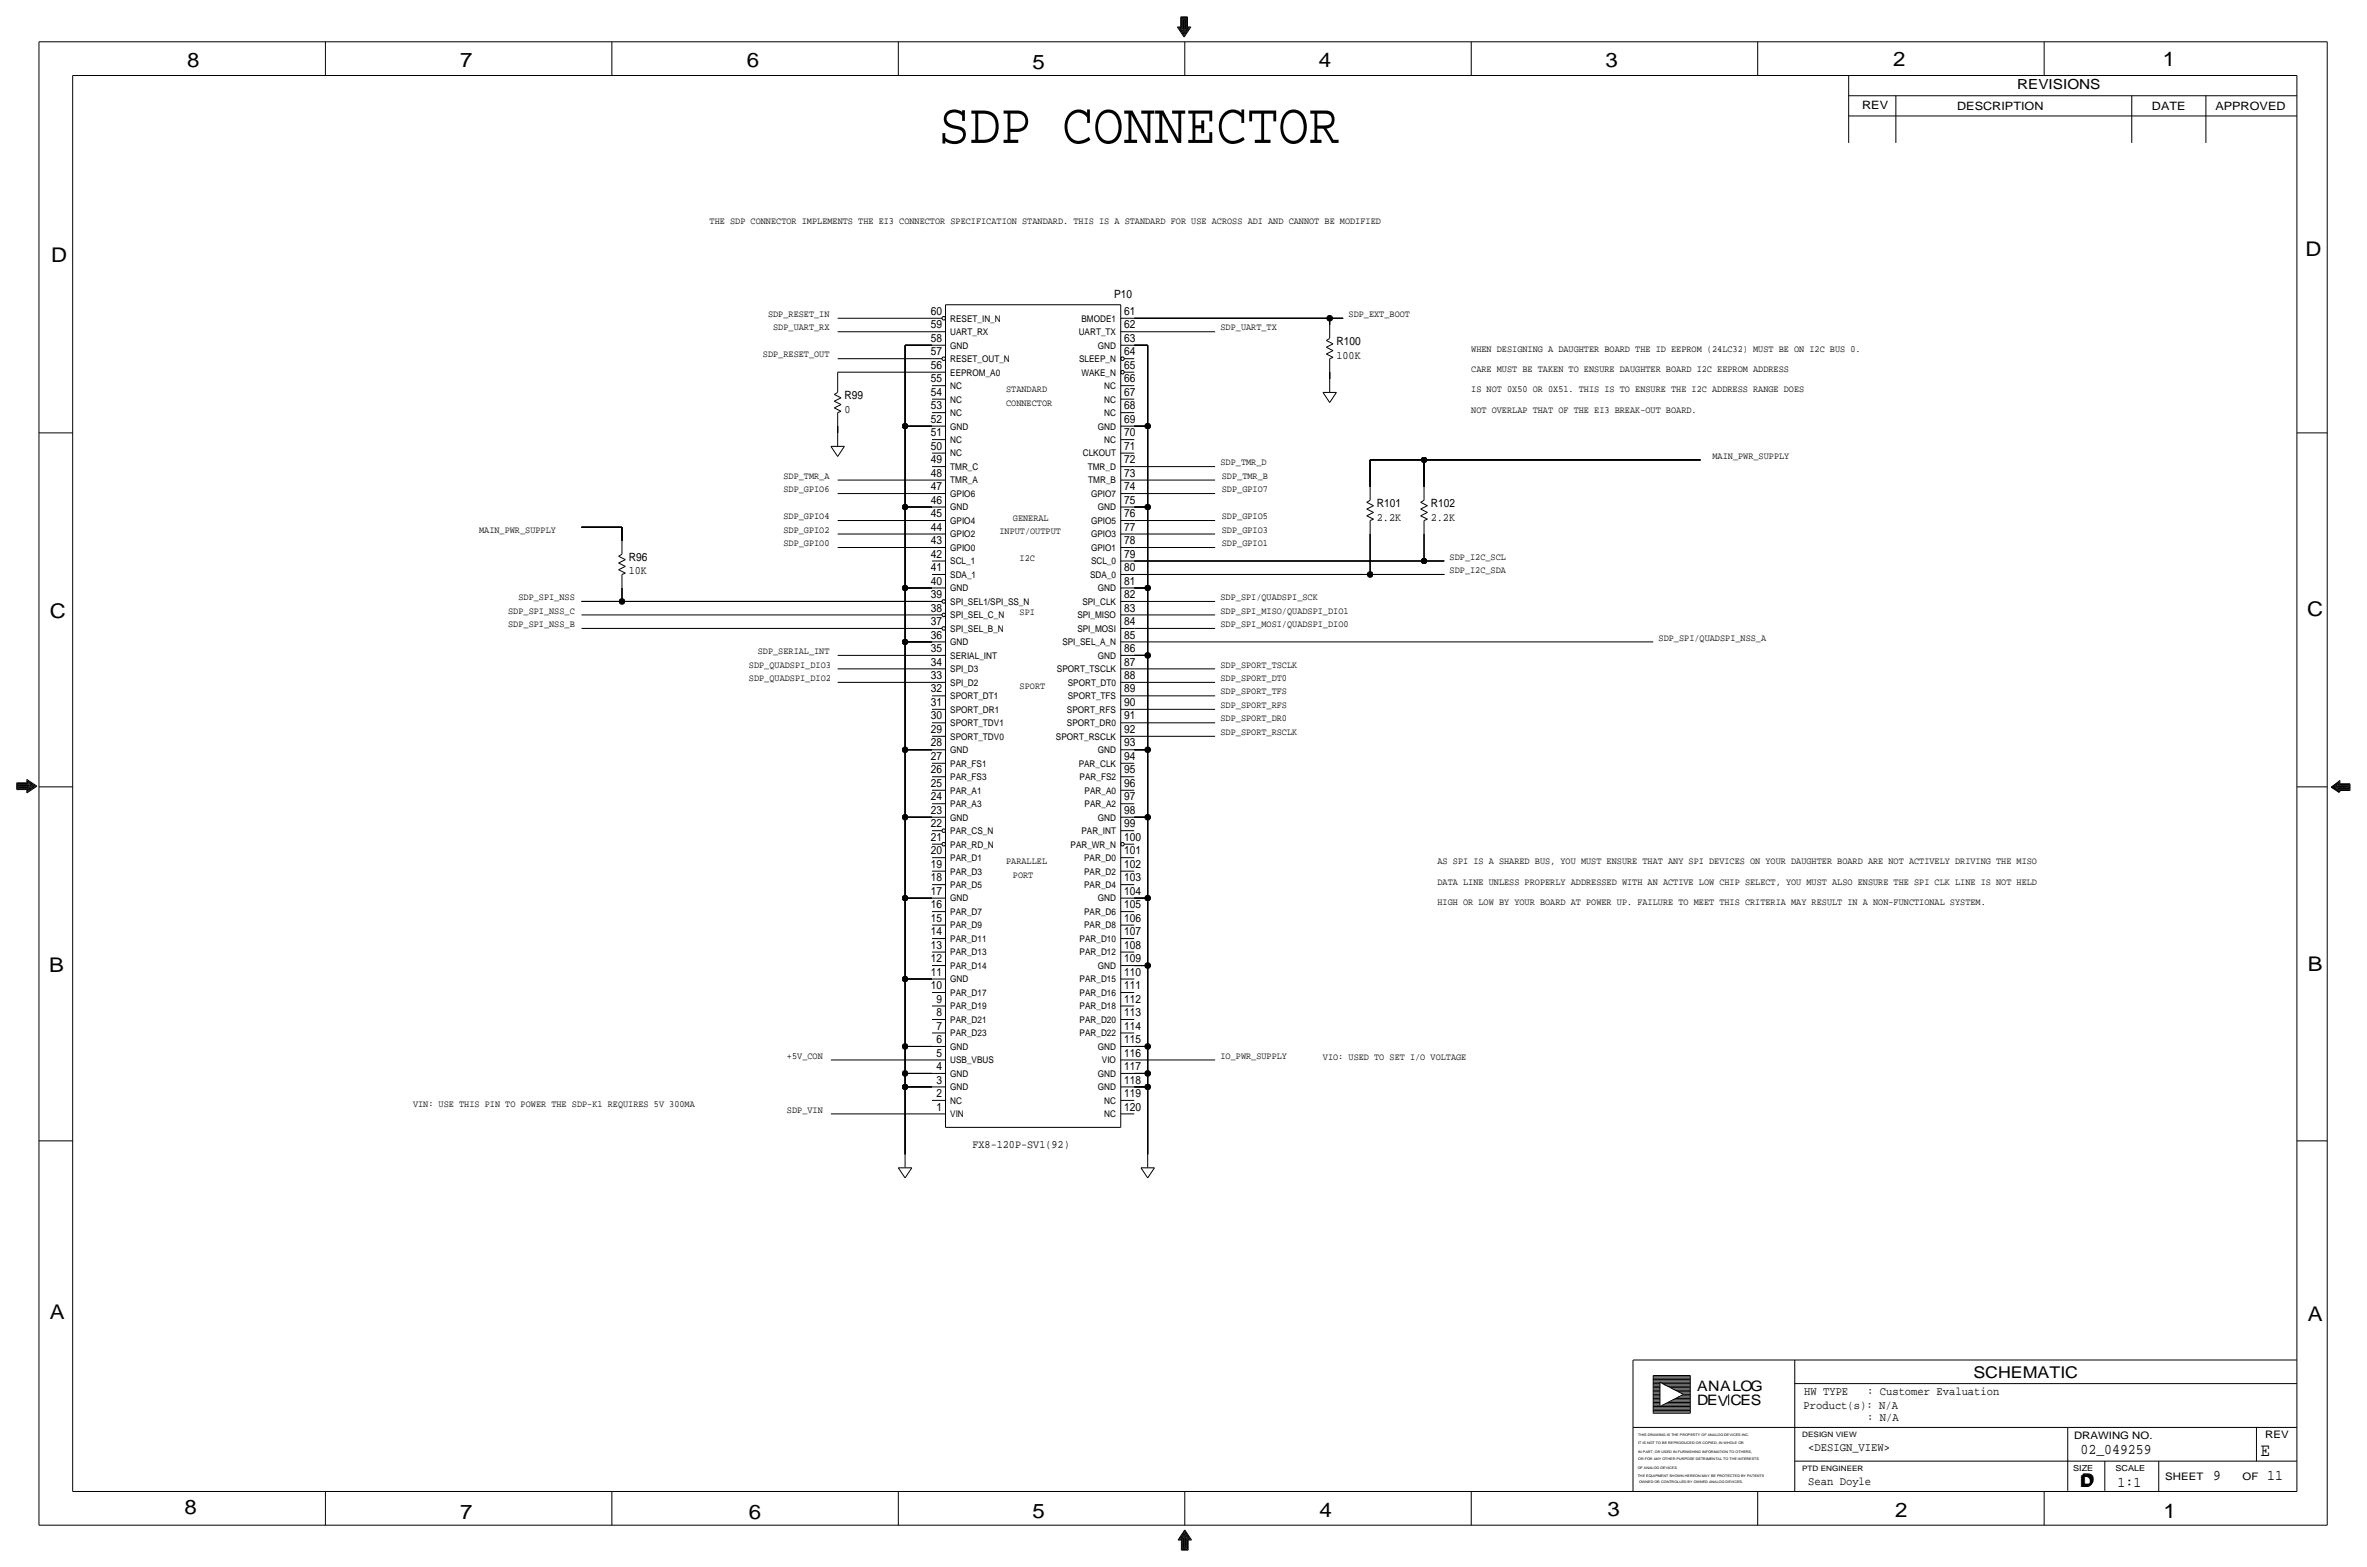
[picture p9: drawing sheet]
<svg xmlns="http://www.w3.org/2000/svg" width="892mm" height="590mm" viewBox="0 0 892 590" stroke-linecap="round" stroke-linejoin="round" font-family="sans-serif">
<defs><g id="words">
<text font-size="21.7" x="353.8" y="53.8">SDP CONNECTOR</text>
<g font-size="7.6">
<text x="70.6" y="25.4">8</text>
<text x="173.4" y="25.4">7</text>
<text x="281.4" y="25.1">6</text>
<text x="389.1" y="26.2">5</text>
<text x="497" y="25.4">4</text>
<text x="605" y="25.1">3</text>
<text x="713.4" y="24.9">2</text>
<text x="815" y="24.9">1</text>
<text x="19.3" y="98.8">D</text>
<text x="868.9" y="96.5">D</text>
<text x="18.7" y="232.7">C</text>
<text x="869.4" y="232.2">C</text>
<text x="869.6" y="365.8">B</text>
<text x="18.5" y="366">B</text>
<text x="18.7" y="496.8">A</text>
<text x="869.6" y="497.6">A</text>
<text x="69.5" y="570.5">8</text>
<text x="173.4" y="572.3">7</text>
<text x="282.1" y="572.3">6</text>
<text x="389.1" y="571.8">5</text>
<text x="497.3" y="571.5">4</text>
<text x="605.7" y="571.2">3</text>
<text x="714.2" y="571.5">2</text>
<text x="815.3" y="572">1</text>
</g>
<text font-size="7" x="851.9" y="548.4">E</text>
<g font-size="6.1">
<text x="743.7" y="518.9">SCHEMATIC</text>
<text x="783.8" y="560.3">D</text>
<text x="784.3" y="559.8">D</text>
</g>
<g font-size="5.6">
<text x="784" y="547.9">02_049259</text>
<text x="834.1" y="557.5">9</text>
<text x="854.4" y="557.5">11</text>
<text x="798" y="560.1">1:1</text>
</g>
<g font-size="5.4">
<text x="639.5" y="524.2">ANALOG</text>
<text x="639.5" y="529.3">DEVCES</text>
</g>
<text font-size="5.2" x="760.2" y="33.5">REVISIONS</text>
<g font-size="4.4">
<text x="679.9" y="525.5">HW TYPE</text>
<text x="703.6" y="525.5">: Customer Evaluation</text>
<text x="679.7" y="530.9">Product(s): N/A</text>
<text x="703.6" y="535.2">: N/A</text>
<text x="681.4" y="546.6">&lt;DESIGN_VIEW&gt;</text>
<text x="681.4" y="559.3">Sean Doyle</text>
</g>
<g font-size="4.3">
<text x="701.8" y="41.1">REV</text>
<text x="737.6" y="41.4">DESCRIPTION</text>
<text x="811" y="41.4">DATE</text>
<text x="834.8" y="41.4">APPROVED</text>
<text x="419.8" y="112.3">P10</text>
<text x="350.8" y="118.6">60</text>
<text x="423.6" y="118.6">61</text>
<text x="350.8" y="123.7">59</text>
<text x="423.6" y="123.7">62</text>
<text x="350.8" y="128.8">58</text>
<text x="423.6" y="128.8">63</text>
<text x="503.6" y="130">R100</text>
<text x="350.8" y="133.9">57</text>
<text x="423.6" y="133.9">64</text>
<text x="503.6" y="135.1">100K</text>
<text x="350.8" y="138.9">56</text>
<text x="423.6" y="138.9">65</text>
<text x="350.8" y="144">55</text>
<text x="350.8" y="149.1">54</text>
<text x="423.6" y="149.1">67</text>
<text x="423.6" y="144">66</text>
<text x="318.2" y="155.4">0</text>
<text x="318.2" y="150.4">R99</text>
<text x="350.8" y="154.2">53</text>
<text x="423.6" y="154.2">68</text>
<text x="350.8" y="159.3">52</text>
<text x="423.6" y="159.3">69</text>
<text x="350.8" y="164.3">51</text>
<text x="423.6" y="164.3">70</text>
<text x="350.8" y="169.4">50</text>
<text x="423.6" y="169.4">71</text>
<text x="350.8" y="174.5">49</text>
<text x="350.8" y="179.6">48</text>
<text x="423.6" y="174.5">72</text>
<text x="423.6" y="179.6">73</text>
<text x="350.8" y="184.7">47</text>
<text x="423.6" y="184.7">74</text>
<text x="350.8" y="189.7">46</text>
<text x="423.6" y="189.7">75</text>
<text x="518.9" y="191">R101</text>
<text x="539.2" y="191">R102</text>
<text x="350.8" y="194.8">45</text>
<text x="423.6" y="194.8">76</text>
<text x="518.9" y="196.1">2.2K</text>
<text x="539.2" y="196.1">2.2K</text>
<text x="350.8" y="199.9">44</text>
<text x="423.6" y="199.9">77</text>
<text x="350.8" y="205">43</text>
<text x="423.6" y="205">78</text>
<text x="236.9" y="211.3">R96</text>
<text x="350.8" y="215.1">41</text>
<text x="350.8" y="210.1">42</text>
<text x="423.6" y="215.1">80</text>
<text x="423.6" y="210.1">79</text>
<text x="236.9" y="216.4">10K</text>
<text x="350.8" y="220.2">40</text>
<text x="423.6" y="220.2">81</text>
<text x="350.8" y="225.3">39</text>
<text x="423.6" y="225.3">82</text>
<text x="350.8" y="230.4">38</text>
<text x="423.6" y="230.4">83</text>
<text x="350.8" y="235.5">37</text>
<text x="423.6" y="235.5">84</text>
<text x="350.8" y="245.6">35</text>
<text x="350.8" y="240.5">36</text>
<text x="423.6" y="240.5">85</text>
<text x="423.6" y="245.6">86</text>
<text x="350.8" y="250.7">34</text>
<text x="423.6" y="250.7">87</text>
<text x="350.8" y="255.8">33</text>
<text x="423.6" y="255.8">88</text>
<text x="350.8" y="260.9">32</text>
<text x="423.6" y="260.9">89</text>
<text x="350.8" y="265.9">31</text>
<text x="423.6" y="265.9">90</text>
<text x="350.8" y="271">30</text>
<text x="423.6" y="271">91</text>
<text x="350.8" y="276.1">29</text>
<text x="350.8" y="281.2">28</text>
<text x="423.6" y="276.1">92</text>
<text x="423.6" y="281.2">93</text>
<text x="350.8" y="286.3">27</text>
<text x="423.6" y="286.3">94</text>
<text x="350.8" y="291.3">26</text>
<text x="423.6" y="291.3">95</text>
<text x="350.8" y="296.4">25</text>
<text x="423.6" y="296.4">96</text>
<text x="350.8" y="301.5">24</text>
<text x="423.6" y="301.5">97</text>
<text x="350.8" y="311.7">22</text>
<text x="350.8" y="306.6">23</text>
<text x="423.6" y="311.7">99</text>
<text x="423.6" y="306.6">98</text>
<text x="350.8" y="316.7">21</text>
<text x="423.6" y="316.7">100</text>
<text x="350.8" y="321.8">20</text>
<text x="423.6" y="321.8">101</text>
<text x="350.8" y="326.9">19</text>
<text x="423.6" y="326.9">102</text>
<text x="350.8" y="332">18</text>
<text x="423.6" y="332">103</text>
<text x="350.8" y="337.1">17</text>
<text x="423.6" y="337.1">104</text>
<text x="350.8" y="347.2">15</text>
<text x="350.8" y="342.1">16</text>
<text x="423.6" y="347.2">106</text>
<text x="423.6" y="342.1">105</text>
<text x="350.8" y="352.3">14</text>
<text x="423.6" y="352.3">107</text>
<text x="350.8" y="357.4">13</text>
<text x="423.6" y="357.4">108</text>
<text x="350.8" y="362.5">12</text>
<text x="423.6" y="362.5">109</text>
<text x="350.8" y="367.5">11</text>
<text x="423.6" y="367.5">110</text>
<text x="350.8" y="372.6">10</text>
<text x="352.9" y="377.7">9</text>
<text x="423.6" y="377.7">112</text>
<text x="423.6" y="372.6">111</text>
<text x="352.9" y="382.8">8</text>
<text x="423.6" y="382.8">113</text>
<text x="352.9" y="387.9">7</text>
<text x="423.6" y="387.9">114</text>
<text x="352.9" y="392.9">6</text>
<text x="423.6" y="392.9">115</text>
<text x="352.9" y="398">5</text>
<text x="423.6" y="398">116</text>
<text x="352.9" y="403.1">4</text>
<text x="423.6" y="403.1">117</text>
<text x="352.9" y="413.3">2</text>
<text x="352.9" y="408.2">3</text>
<text x="423.6" y="413.3">119</text>
<text x="423.6" y="408.2">118</text>
<text x="352.9" y="418.3">1</text>
<text x="423.6" y="418.3">120</text>
<text x="366.5" y="432.3">FX8-120P-SV1(92)</text>
</g>
<g font-size="3.9">
<text x="781.6" y="542.1">DRAWING NO.</text>
<text x="853.6" y="541.8">REV</text>
<text x="816" y="557.4">SHEET</text>
<text x="845.1" y="557.5">OF</text>
</g>
<g font-size="3.6">
<text x="267.4" y="84.3">THE SDP CONNECTOR IMPLEMENTS THE EI3 CONNECTOR SPECIFICATION STANDARD. THIS IS A STANDARD FOR USE ACROSS ADI AND CANNOT BE MODIFIED</text>
<text x="289.4" y="119.4">SDP_RESET_IN</text>
<text x="508.2" y="119.4">SDP_EXT_BOOT</text>
<text x="291.4" y="124.5">SDP_UART_RX</text>
<text x="459.9" y="124.5">SDP_UART_TX</text>
<text x="287.5" y="134.6">SDP_RESET_OUT</text>
<text x="554.4" y="132.6">WHEN DESIGNING A DAUGHTER BOARD THE ID EEPROM (24LC32) MUST BE ON I2C BUS 0.</text>
<text x="554.4" y="140.2">CARE MUST BE TAKEN TO ENSURE DAUGHTER BOARD I2C EEPROM ADDRESS</text>
<text x="379.2" y="147.8">STANDARD</text>
<text x="554.4" y="147.8">IS NOT 0X50 OR 0X51. THIS IS TO ENSURE THE I2C ADDRESS RANGE DOES</text>
<text x="379.2" y="152.9">CONNECTOR</text>
<text x="554.4" y="155.4">NOT OVERLAP THAT OF THE EI3 BREAK-OUT BOARD.</text>
<text x="645.4" y="172.7">MAIN_PWR_SUPPLY</text>
<text x="459.9" y="175.3">SDP_TMR_D</text>
<text x="295.2" y="185.4">SDP_GPIO6</text>
<text x="295.2" y="180.3">SDP_TMR_A</text>
<text x="460.5" y="180.3">SDP_TMR_B</text>
<text x="460.5" y="185.4">SDP_GPIO7</text>
<text x="295.2" y="195.6">SDP_GPIO4</text>
<text x="381.7" y="196.1">GENERAL</text>
<text x="460.5" y="195.6">SDP_GPIO5</text>
<text x="180.5" y="200.7">MAIN_PWR_SUPPLY</text>
<text x="295.2" y="200.7">SDP_GPIO2</text>
<text x="376.6" y="201.2">INPUT/OUTPUT</text>
<text x="460.5" y="200.7">SDP_GPIO3</text>
<text x="295.2" y="205.7">SDP_GPIO0</text>
<text x="460.5" y="205.7">SDP_GPIO1</text>
<text x="384.3" y="211.3">I2C</text>
<text x="546.3" y="210.8">SDP_I2C_SCL</text>
<text x="546.3" y="215.9">SDP_I2C_SDA</text>
<text x="195.4" y="226.1">SDP_SPI_NSS</text>
<text x="459.9" y="226.1">SDP_SPI/QUADSPI_SCK</text>
<text x="191.5" y="231.1">SDP_SPI_NSS_C</text>
<text x="384.3" y="231.6">SPI</text>
<text x="459.9" y="231.1">SDP_SPI_MISO/QUADSPI_DIO1</text>
<text x="191.5" y="236.2">SDP_SPI_NSS_B</text>
<text x="459.9" y="236.2">SDP_SPI_MOSI/QUADSPI_DIO0</text>
<text x="625" y="241.3">SDP_SPI/QUADSPI_NSS_A</text>
<text x="282.2" y="251.5">SDP_QUADSPI_DIO3</text>
<text x="285.6" y="246.4">SDP_SERIAL_INT</text>
<text x="459.9" y="251.5">SDP_SPORT_TSCLK</text>
<text x="282.2" y="256.5">SDP_QUADSPI_DIO2</text>
<text x="459.9" y="256.5">SDP_SPORT_DT0</text>
<text x="384.3" y="259.6">SPORT</text>
<text x="459.9" y="261.6">SDP_SPORT_TFS</text>
<text x="459.9" y="266.7">SDP_SPORT_RFS</text>
<text x="459.9" y="271.8">SDP_SPORT_DR0</text>
<text x="459.9" y="276.9">SDP_SPORT_RSCLK</text>
<text x="379.2" y="325.6">PARALLEL</text>
<text x="541.7" y="325.6">AS SPI IS A SHARED BUS, YOU MUST ENSURE THAT ANY SPI DEVICES ON YOUR DAUGHTER BOARD ARE NOT ACTIVELY DRIVING THE MISO</text>
<text x="381.7" y="330.7">PORT</text>
<text x="541.7" y="333.2">DATA LINE UNLESS PROPERLY ADDRESSED WITH AN ACTIVE LOW CHIP SELECT, YOU MUST ALSO ENSURE THE SPI CLK LINE IS NOT HELD</text>
<text x="541.7" y="340.9">HIGH OR LOW BY YOUR BOARD AT POWER UP. FAILURE TO MEET THIS CRITERIA MAY RESULT IN A NON-FUNCTIONAL SYSTEM.</text>
<text x="296.6" y="398.8">+5V_CON</text>
<text x="459.9" y="398.8">IO_PWR_SUPPLY</text>
<text x="498.6" y="399.3">VIO: USED TO SET I/O VOLTAGE</text>
<text x="155.7" y="417.1">VIN: USE THIS PIN TO POWER THE SDP-K1 REQUIRES 5V 300MA</text>
<text x="296.6" y="419.1">SDP_VIN</text>
</g>
<g font-size="3.5">
<text x="358.1" y="121.2">RESET_IN_N</text>
<text x="407.5" y="121.2">BMODE1</text>
<text x="358.1" y="126.2">UART_RX</text>
<text x="358.1" y="131.3">GND</text>
<text x="406.5" y="126.2">UART_TX</text>
<text x="413.7" y="131.3">GND</text>
<text x="358.1" y="136.4">RESET_OUT_N</text>
<text x="406.7" y="136.4">SLEEP_N</text>
<text x="358.1" y="141.5">EEPROM_A0</text>
<text x="407.5" y="141.5">WAKE_N</text>
<text x="358.1" y="146.6">NC</text>
<text x="416.1" y="146.6">NC</text>
<text x="358.1" y="151.6">NC</text>
<text x="416.1" y="151.6">NC</text>
<text x="358.1" y="156.7">NC</text>
<text x="358.1" y="161.8">GND</text>
<text x="413.7" y="161.8">GND</text>
<text x="416.1" y="156.7">NC</text>
<text x="358.1" y="166.9">NC</text>
<text x="416.1" y="166.9">NC</text>
<text x="358.1" y="172">NC</text>
<text x="408.1" y="172">CLKOUT</text>
<text x="358.1" y="177">TMR_C</text>
<text x="409.9" y="177">TMR_D</text>
<text x="358.1" y="182.1">TMR_A</text>
<text x="410.1" y="182.1">TMR_B</text>
<text x="358.1" y="187.2">GPIO6</text>
<text x="411.1" y="187.2">GPIO7</text>
<text x="358.1" y="192.3">GND</text>
<text x="358.1" y="197.4">GPIO4</text>
<text x="411.1" y="197.4">GPIO5</text>
<text x="413.7" y="192.3">GND</text>
<text x="358.1" y="202.4">GPIO2</text>
<text x="411.1" y="202.4">GPIO3</text>
<text x="358.1" y="207.5">GPIO0</text>
<text x="411.1" y="207.5">GPIO1</text>
<text x="358.1" y="212.6">SCL_1</text>
<text x="411.1" y="212.6">SCL_0</text>
<text x="358.1" y="217.7">SDA_1</text>
<text x="410.8" y="217.7">SDA_0</text>
<text x="358.1" y="222.8">GND</text>
<text x="358.1" y="227.8">SPI_SEL1/SPI_SS_N</text>
<text x="407.9" y="227.8">SPI_CLK</text>
<text x="413.7" y="222.8">GND</text>
<text x="358.1" y="232.9">SPI_SEL_C_N</text>
<text x="406" y="232.9">SPI_MISO</text>
<text x="358.1" y="238">SPI_SEL_B_N</text>
<text x="406" y="238">SPI_MOSI</text>
<text x="358.1" y="243.1">GND</text>
<text x="400.3" y="243.1">SPI_SEL_A_N</text>
<text x="358.1" y="248.2">SERIAL_INT</text>
<text x="413.7" y="248.2">GND</text>
<text x="358.1" y="253.2">SPI_D3</text>
<text x="398.3" y="253.2">SPORT_TSCLK</text>
<text x="358.1" y="258.3">SPI_D2</text>
<text x="358.1" y="263.4">SPORT_DT1</text>
<text x="402.4" y="263.4">SPORT_TFS</text>
<text x="402.4" y="258.3">SPORT_DT0</text>
<text x="358.1" y="268.5">SPORT_DR1</text>
<text x="402.1" y="268.5">SPORT_RFS</text>
<text x="358.1" y="273.6">SPORT_TDV1</text>
<text x="402.1" y="273.6">SPORT_DR0</text>
<text x="358.1" y="278.6">SPORT_TDV0</text>
<text x="397.9" y="278.6">SPORT_RSCLK</text>
<text x="358.1" y="283.7">GND</text>
<text x="413.7" y="283.7">GND</text>
<text x="358.1" y="288.8">PAR_FS1</text>
<text x="358.1" y="293.9">PAR_FS3</text>
<text x="406.5" y="288.8">PAR_CLK</text>
<text x="406.9" y="293.9">PAR_FS2</text>
<text x="358.1" y="299">PAR_A1</text>
<text x="408.7" y="299">PAR_A0</text>
<text x="358.1" y="304">PAR_A3</text>
<text x="408.7" y="304">PAR_A2</text>
<text x="358.1" y="309.1">GND</text>
<text x="413.7" y="309.1">GND</text>
<text x="358.1" y="314.2">PAR_CS_N</text>
<text x="407.5" y="314.2">PAR_INT</text>
<text x="358.1" y="319.3">PAR_RD_N</text>
<text x="403.4" y="319.3">PAR_WR_N</text>
<text x="358.1" y="324.4">PAR_D1</text>
<text x="358.1" y="329.4">PAR_D3</text>
<text x="408.6" y="329.4">PAR_D2</text>
<text x="408.6" y="324.4">PAR_D0</text>
<text x="358.1" y="334.5">PAR_D5</text>
<text x="408.6" y="334.5">PAR_D4</text>
<text x="358.1" y="339.6">GND</text>
<text x="413.7" y="339.6">GND</text>
<text x="358.1" y="344.7">PAR_D7</text>
<text x="408.6" y="344.7">PAR_D6</text>
<text x="358.1" y="349.8">PAR_D9</text>
<text x="408.6" y="349.8">PAR_D8</text>
<text x="358.1" y="354.8">PAR_D11</text>
<text x="358.1" y="359.9">PAR_D13</text>
<text x="406.9" y="359.9">PAR_D12</text>
<text x="406.9" y="354.8">PAR_D10</text>
<text x="358.1" y="365">PAR_D14</text>
<text x="413.7" y="365">GND</text>
<text x="358.1" y="370.1">GND</text>
<text x="406.9" y="370.1">PAR_D15</text>
<text x="358.1" y="375.2">PAR_D17</text>
<text x="406.9" y="375.2">PAR_D16</text>
<text x="358.1" y="380.2">PAR_D19</text>
<text x="406.9" y="380.2">PAR_D18</text>
<text x="358.1" y="385.3">PAR_D21</text>
<text x="406.9" y="385.3">PAR_D20</text>
<text x="358.1" y="390.4">PAR_D23</text>
<text x="358.1" y="395.5">GND</text>
<text x="406.9" y="390.4">PAR_D22</text>
<text x="413.7" y="395.5">GND</text>
<text x="358.1" y="400.6">USB_VBUS</text>
<text x="415.3" y="400.6">VIO</text>
<text x="358.1" y="405.6">GND</text>
<text x="413.7" y="405.6">GND</text>
<text x="358.1" y="410.7">GND</text>
<text x="413.7" y="410.7">GND</text>
<text x="358.1" y="415.8">NC</text>
<text x="416.1" y="415.8">NC</text>
<text x="358.1" y="420.9">VIN</text>
<text x="416.1" y="420.9">NC</text>
</g>
<g font-size="3.1">
<text x="781.3" y="554">SIZE</text>
<text x="797.3" y="554">SCALE</text>
</g>
<g font-size="2.8">
<text x="679.1" y="541.3">DESIGN VIEW</text>
<text x="679.1" y="554">PTD ENGINEER</text>
</g>
<g font-size="1.3">
<text x="617.3" y="541.1">THIS DRAWING IS THE PROPERTY OF ANALOG DEVICES INC.</text>
<text x="617.3" y="543.9">IT IS NOT TO BE REPRODUCED OR COPIED, IN WHOLE OR</text>
<text x="617.3" y="547.2">IN PART, OR USED IN FURNISHING INFORMATION TO OTHERS,</text>
<text x="617.3" y="550">OR FOR ANY OTHER PURPOSE DETRIMENTAL TO THE INTERESTS</text>
<text x="617.2" y="556.3">THE EQUIPMENT SHOWN HEREON MAY BE PROTECTED BY PATENTS</text>
<text x="617.2" y="553.2">OF ANALOG DEVICES.</text>
<text x="617.7" y="558.8">OWNED OR CONTROLLED BY OWNED ANALOG DEVICES.</text>
</g>
</g></defs>
<!-- layer: Nets -->
<g fill="none" stroke="#000" stroke-width=".38">
<path d="M315.7 119.9h35.5zM427.4 119.9h73.7zM501.1 119.9v2.5zM501.1 119.9h5.1zM315.7 135.1h35.5zM315.7 125h35.5zM341.1 130v30.5zM341.1 130h10.1zM427.4 130h5.1zM427.4 125h30.5zM432.5 130v30.5zM315.7 140.2v2.5z"/>
<path d="M315.7 140.2h35.5zM501.1 140.2v2.5zM315.7 160.5v2.6zM341.1 160.5v30.5zM341.1 160.5h10.1zM427.4 160.5h5.1zM427.4 175.8h30.5zM432.5 160.5v30.5zM516.3 173.2v10.2zM516.3 173.2h20.4zM536.7 173.2v10.2zM536.7 173.2h104.1z"/>
<path d="M219.2 198.6h15.2zM234.4 198.6v5.1zM315.7 180.8h35.5zM315.7 185.9h35.5zM315.7 196.1h35.5zM341.1 191v30.5zM341.1 191h10.1zM427.4 191h5.1zM427.4 185.9h30.5zM427.4 196.1h30.5zM427.4 180.8h30.5zM432.5 191v30.5z"/>
<path d="M315.7 206.2h35.5zM315.7 201.2h35.5zM427.4 211.3h109.3zM427.4 216.4h88.9zM427.4 201.2h30.5zM427.4 206.2h30.5zM516.3 216.4h28zM516.3 201.2v15.2zM536.7 211.3h7.6zM536.7 201.2v10.1zM219.2 226.6h15.2zM219.2 231.6h132z"/>
<path d="M219.2 236.7h132zM234.4 221.5v5.1zM234.4 226.6h116.8zM341.1 221.5v20.3zM341.1 221.5h10.1zM427.4 221.5h5.1zM427.4 226.6h30.5zM427.4 231.6h30.5zM427.4 236.7h30.5zM432.5 221.5v25.4zM315.7 246.9h35.5zM315.7 252h35.5z"/>
<path d="M315.7 257h35.5zM341.1 241.8v40.6zM341.1 241.8h10.1zM427.4 246.9h5.1zM427.4 241.8h195.6zM427.4 257h30.5zM427.4 252h30.5zM432.5 246.9v35.5zM427.4 262.1h30.5zM427.4 277.4h30.5zM427.4 267.2h30.5zM427.4 272.3h30.5z"/>
<path d="M341.1 282.4v25.4zM341.1 282.4h10.1zM427.4 282.4h5.1zM432.5 282.4v25.4zM341.1 307.8v30.5zM341.1 307.8h10.1zM427.4 307.8h5.1zM432.5 307.8v30.5zM341.1 338.3v30.5zM341.1 338.3h10.1zM427.4 338.3h5.1zM432.5 338.3v25.4z"/>
<path d="M341.1 368.8v25.4zM341.1 368.8h10.1zM427.4 363.7h5.1zM432.5 363.7v30.5zM313.1 399.3h38.1zM341.1 394.2v10.2zM341.1 394.2h10.1zM427.4 394.2h5.1zM427.4 399.3h30.5zM432.5 394.2v10.2zM313.1 419.6h38.1zM341.1 409.4v25.4z"/>
<path d="M341.1 409.4h10.1zM341.1 404.4v5zM341.1 404.4h10.1zM427.4 409.4h5.1zM427.4 404.4h5.1zM432.5 409.4v25.4zM432.5 404.4v5z"/>
</g>
<g fill="#000" stroke="#000" stroke-width=".38">
<circle cx="501.1" cy="119.9" r="1.07"/>
<circle cx="341.1" cy="160.5" r="1.07"/>
<circle cx="432.5" cy="160.5" r="1.07"/>
<circle cx="536.7" cy="173.2" r="1.07"/>
<circle cx="341.1" cy="191" r="1.07"/>
<circle cx="432.5" cy="191" r="1.07"/>
<circle cx="516.3" cy="216.4" r="1.07"/>
<circle cx="536.7" cy="211.3" r="1.07"/>
<circle cx="234.4" cy="226.6" r="1.07"/>
<circle cx="341.1" cy="221.5" r="1.07"/>
<circle cx="432.5" cy="221.5" r="1.07"/>
<circle cx="341.1" cy="241.8" r="1.07"/>
<circle cx="432.5" cy="246.9" r="1.07"/>
<circle cx="341.1" cy="282.4" r="1.07"/>
<circle cx="432.5" cy="282.4" r="1.07"/>
<circle cx="341.1" cy="307.8" r="1.07"/>
<circle cx="432.5" cy="307.8" r="1.07"/>
<circle cx="341.1" cy="338.3" r="1.07"/>
<circle cx="432.5" cy="338.3" r="1.07"/>
<circle cx="341.1" cy="368.8" r="1.07"/>
<circle cx="432.5" cy="363.7" r="1.07"/>
<circle cx="341.1" cy="394.2" r="1.07"/>
<circle cx="432.5" cy="394.2" r="1.07"/>
<circle cx="341.1" cy="404.4" r="1.07"/>
<circle cx="341.1" cy="409.4" r="1.07"/>
<circle cx="432.5" cy="404.4" r="1.07"/>
<circle cx="432.5" cy="409.4" r="1.07"/>
</g>
<!-- layer: Components -->
<g fill="none" stroke="#000" stroke-width=".38">
<path d="M351.2 119.9h3.8zM356.3 114.8h66.1zM356.3 114.8v309.9zM422.4 119.9h5zM422.4 114.8v309.9zM351.2 125h5.1zM351.2 130h5.1zM351.2 135.1h3.8zM422.4 130h5zM422.4 125h5zM423.7 135.1h3.7zM499.8 128.3l1.3-.8z"/>
<path d="M499.8 128.3l2.6 1.2zM499.8 130.8l2.6-1.3zM499.8 130.8l2.6 1.3zM499.8 133.3l2.6-1.2zM499.8 133.3l2.6 1.3zM501.1 135.1v5.1zM501.1 122.4v5.1zM501.1 135.1l1.3-.5zM314.4 148.6l1.3-.8zM314.4 148.6l2.5 1.3zM314.4 151.1l2.5-1.2zM314.4 151.1l2.5 1.3z"/>
<path d="M314.4 153.7l2.5-1.3zM314.4 153.7l2.5 1.2zM315.7 155.4v5.1zM315.7 142.7v5.1zM315.7 155.4l1.2-.5zM351.2 140.2h5.1zM351.2 145.3h5.1zM351.2 150.4h5.1zM351.2 155.4h5.1zM422.4 155.4h5zM422.4 150.4h5zM422.4 145.3h5z"/>
<path d="M423.7 140.2h3.7zM498.6 147.8l2.5 3.8zM498.6 147.8h5zM501.1 142.7v5zM503.6 147.8l-2.5 3.8zM313.1 168.1l2.6 3.9zM313.1 168.1h5.1zM315.7 163.1v4.9zM318.2 168.1l-2.5 3.9zM351.2 160.5h5.1zM351.2 165.6h5.1zM351.2 170.7h5.1z"/>
<path d="M351.2 175.8h5.1zM422.4 170.7h5zM422.4 175.8h5zM422.4 165.6h5zM422.4 160.5h5zM351.2 180.8h5.1zM351.2 185.9h5.1zM351.2 191h5.1zM351.2 196.1h5.1zM422.4 196.1h5zM422.4 191h5zM422.4 185.9h5z"/>
<path d="M422.4 180.8h5zM515.1 189.2l1.2-.7zM515.1 189.2l2.5 1.3zM515.1 191.8l2.5-1.3zM515.1 191.8l2.5 1.2zM515.1 194.3l2.5-1.3zM515.1 194.3l2.5 1.3zM516.3 196.1v5.1zM516.3 183.4v5.1zM516.3 196.1l1.3-.5zM535.4 189.2l1.3-.7zM535.4 189.2l2.5 1.3z"/>
<path d="M535.4 191.8l2.5-1.3zM535.4 191.8l2.5 1.2zM535.4 194.3l2.5-1.3zM535.4 194.3l2.5 1.3zM536.7 196.1v5.1zM536.7 183.4v5.1zM536.7 196.1l1.2-.5zM233.1 209.5l1.3-.7zM233.1 209.5l2.6 1.3zM233.1 212.1l2.6-1.3zM233.1 212.1l2.6 1.3zM233.1 214.6l2.6-1.2z"/>
<path d="M233.1 214.6l2.6 1.3zM234.4 216.4v5.1zM234.4 203.7v5.1zM234.4 216.4l1.3-.5zM351.2 201.2h5.1zM351.2 206.2h5.1zM351.2 211.3h5.1zM351.2 216.4h5.1zM422.4 216.4h5zM422.4 211.3h5zM422.4 206.2h5zM422.4 201.2h5z"/>
<path d="M351.2 221.5h5.1zM351.2 226.6h3.8zM351.2 231.6h3.8zM351.2 236.7h3.8zM422.4 236.7h5zM422.4 231.6h5zM422.4 226.6h5zM422.4 221.5h5zM351.2 241.8h5.1zM351.2 246.9h5.1zM351.2 252h5.1zM351.2 257h5.1z"/>
<path d="M422.4 241.8h5zM422.4 257h5zM422.4 252h5zM422.4 246.9h5zM351.2 262.1h5.1zM351.2 267.2h5.1zM351.2 272.3h5.1zM351.2 277.4h5.1zM422.4 277.4h5zM422.4 272.3h5zM422.4 267.2h5zM422.4 262.1h5z"/>
<path d="M351.2 282.4h5.1zM351.2 287.5h5.1zM351.2 292.6h5.1zM351.2 297.7h5.1zM422.4 297.7h5zM422.4 292.6h5zM422.4 287.5h5zM422.4 282.4h5zM351.2 302.8h5.1zM351.2 307.8h5.1zM351.2 312.9h3.8zM351.2 318h3.8z"/>
<path d="M422.4 312.9h5zM422.4 307.8h5zM422.4 302.8h5zM423.7 318h3.7zM351.2 323.1h5.1zM351.2 328.2h5.1zM351.2 333.2h5.1zM351.2 338.3h5.1zM422.4 338.3h5zM422.4 333.2h5zM422.4 328.2h5zM422.4 323.1h5z"/>
<path d="M351.2 343.4h5.1zM351.2 348.5h5.1zM351.2 353.6h5.1zM351.2 358.6h5.1zM422.4 358.6h5zM422.4 353.6h5zM422.4 348.5h5zM422.4 343.4h5zM351.2 363.7h5.1zM351.2 368.8h5.1zM351.2 373.9h5.1zM351.2 379h5.1z"/>
<path d="M422.4 379h5zM422.4 373.9h5zM422.4 368.8h5zM422.4 363.7h5zM351.2 384h5.1zM351.2 389.1h5.1zM351.2 394.2h5.1zM351.2 399.3h5.1zM422.4 399.3h5zM422.4 394.2h5zM422.4 389.1h5zM422.4 384h5z"/>
<path d="M351.2 404.4h5.1zM351.2 409.4h5.1zM351.2 414.5h5.1zM351.2 419.6h5.1zM422.4 419.6h5zM422.4 414.5h5zM422.4 409.4h5zM422.4 404.4h5zM338.5 439.9l2.6 3.8zM338.5 439.9h5.1zM341.1 434.8v5zM343.6 439.9l-2.5 3.8z"/>
<path d="M356.3 424.7h66.1zM430 439.9l2.5 3.8zM430 439.9h5.1zM432.5 434.8v5zM435.1 439.9l-2.6 3.8z"/>
<circle cx="355.7" cy="119.9" r=".67"/>
<circle cx="355.7" cy="135.1" r=".67"/>
<circle cx="423" cy="135.1" r=".67"/>
<circle cx="423" cy="140.2" r=".67"/>
<circle cx="355.7" cy="236.7" r=".67"/>
<circle cx="355.7" cy="231.7" r=".67"/>
<circle cx="355.7" cy="226.6" r=".67"/>
<circle cx="355.7" cy="318" r=".67"/>
<circle cx="355.7" cy="312.9" r=".67"/>
<circle cx="423" cy="318" r=".67"/>
</g>
<!-- layer: Page Border and Title Block -->
<g fill="none" stroke="#000" stroke-width=".38">
<path d="M14.7 15.7v558.8zM14.7 15.7h862.3zM122.6 15.7v12.7zM230.6 15.7v12.7zM338.5 15.7v12.7zM443.7 10.2h1.3zM443.7 10.2l2.5 3.8zM444.2 10.4l2 3.1zM444.2 10.4h1zM444.7 10.7l1.5 2.3zM444.7 10.7h.8zM445 6.4v3.8z"/>
<path d="M445 6.4h2.5zM445.2 6.6v3.8zM445.2 6.6h2zM445.2 10.9h.5zM445.2 10.9l1 1.5zM445.5 6.9v3.8zM445.5 6.9h1.5zM445.7 11.2l.5 .7zM445.7 11.2h.3zM445.7 7.1v3.8zM445.7 7.1h1zM446 7.4v3.8z"/>
<path d="M446 7.4h.5zM446.2 7.6v4.1zM446.5 11.2h.2zM446.5 7.4v3.8zM446.5 15.7v12.7zM446.7 10.9h.5zM446.7 11.2l-.5 .7zM446.7 7.1v3.8zM447 10.7h.8zM447 6.9v3.8zM447.2 10.4h1.1zM447.2 6.6v3.8z"/>
<path d="M447.2 10.9l-1 1.5zM447.5 10.2h1.3zM447.5 6.4v3.8zM447.8 10.7l-1.6 2.3zM448.3 10.4l-2.1 3.1zM448.8 10.2l-2.6 3.8zM554.4 15.7v12.7zM662.4 15.7v12.7zM770.3 15.7v12.7zM877 15.7v558.8zM27.4 28.4h838.2zM27.4 28.4v533.4z"/>
<path d="M696.7 36.1h168.9zM696.7 28.4v25.4zM714.5 36.1v17.7zM803.4 36.1v17.7zM831.3 36.1v17.7zM865.6 28.4v533.4zM696.7 43.7h168.9zM14.7 163.1h12.7zM865.6 163.1h11.4zM6.3 294.9v2.5zM6.3 297.4h3.8zM6.3 294.9h3.8z"/>
<path d="M6.6 295.1v2.1zM6.6 295.1h3.8zM6.6 297.2h3.8zM6.8 295.4v1.5zM6.8 295.4h3.8zM6.8 296.9h3.8zM7.1 295.7v1zM7.1 295.7h3.8zM7.1 296.7h3.8zM7.3 295.9v.5zM7.3 295.9h3.8zM7.3 296.4h3.8z"/>
<path d="M7.6 296.2h4zM10.1 297.4v1.3zM10.1 298.7l3.8-2.5zM10.1 293.6l3.8 2.6zM10.1 293.6v1.3zM10.4 297.2v1zM10.4 298.2l3-2zM10.4 294.1v1zM10.4 294.1l3 2.1zM10.6 296.9v.8zM10.6 297.7l2.3-1.5zM10.6 294.6v.8z"/>
<path d="M10.6 294.6l2.3 1.6zM10.9 295.1v.6zM10.9 295.1l1.5 1.1zM10.9 296.7v.5zM10.9 297.2l1.5-1zM11.1 295.7v.2zM11.1 295.7l.8 .5zM11.1 296.4v.3zM11.1 296.7l.8-.5zM14.7 296.4h12.7zM865.6 296.4h11.4zM878.5 296.5l3-2z"/>
<path d="M878.5 296.5l3 2.1zM878.7 296.5l3.1 1.8zM878.7 296.5l3.1-2.5zM879 296.5l2.3-1.5zM879 296.5l2.3 1.5zM879.5 296.5l1.5-1zM879.5 296.5l1.5 1zM880 296.5l.8-.5zM880 296.5l.8 .5zM880.3 296.5h4zM880.8 296.3h3.8zM880.8 296.8h3.8z"/>
<path d="M880.8 296v.3zM880.8 296.8v.2zM881 296h3.8zM881 297h3.8zM881 295.5v.5zM881 297v.5zM881.3 295.8h3.8zM881.3 297.3h3.8zM881.3 295v.8zM881.3 297.3v.7zM881.5 295.5h3.8zM881.5 297.5h3.8z"/>
<path d="M881.5 294.5v1zM881.5 297.5v1.1zM881.8 297.8h3.8zM881.8 295.2h3.8zM881.8 297.8v.5zM881.8 294v1.2zM884.6 296.3v.5zM884.8 296v1zM885.1 295.8v1.5zM885.3 295.5v2zM885.6 295.2v2.6zM14.7 429.8h12.7z"/>
<path d="M865.6 429.8h11.4zM615.4 512.3v49.5zM615.4 512.3h250.2zM623 518.2h14zM623 518.7h14zM623 519.7h14zM623 519.2h14zM623 518.2v14.2zM637 518.2v14.2zM676.4 512.3v49.5zM615.4 537.7h250.2zM623 532.4h14z"/>
<path d="M623 531.9h14zM623 531.4h14zM623 530.4h14zM623 530.9h14zM623 526.3h2.6zM623 525.3h2.6zM623 527.3h2.6zM623 525.8h2.6zM623 528.3h2.6zM623 527.8h2.6zM623 528.8h2.6zM623 529.3h2.6z"/>
<path d="M623 526.8h2.6zM623 523.2h2.6zM623 524.8h2.6zM623 523.7h2.6zM623 522.7h2.6zM623 524.3h2.6zM623 521.7h2.6zM623 521.2h2.6zM623 522.2h2.6zM623 520.2h14zM623 529.8h14zM623 520.7h14z"/>
<path d="M625.6 529.8l8.8-4.5zM625.6 520.7l8.8 4.6zM625.6 520.7v9.1zM626.6 529.3h10.4zM626.6 521.2h10.4zM627.3 521.7h9.7zM627.6 528.8h9.4zM628.3 522.2h8.7zM628.6 528.3h8.4zM629.6 527.8h7.4zM629.6 522.7h7.4zM630.4 527.3h6.6z"/>
<path d="M630.4 523.2h6.6zM631.4 523.7h5.6zM631.4 526.8h5.6zM632.4 526.3h4.6zM632.4 524.3h4.6zM633.4 525.8h3.6zM633.4 524.8h3.6zM634.4 525.3h2.6zM651.5 525.3v4zM676.4 521.2h189.2zM779.2 537.7v23.9zM850.3 537.7v12.7z"/>
<path d="M676.4 550.4h189.2zM793.2 550.4v11.2zM813.5 550.4v11.4zM14.7 574.5h862.3zM27.4 561.8h838.2zM122.6 561.8v12.7zM230.6 561.8v12.7zM338.5 561.8v12.7zM444.4 579.9h1.1zM445 579.6h.7zM445.5 579.9v3.8zM445.5 579.4h.5z"/>
<path d="M445.7 579.6v3.8zM446 579.4v3.8zM446 579.1h.2zM446.2 579.1v3.8zM446.5 561.8v12.7zM446.5 576.8l-2.1 3.1zM446.5 576.3l-2.6 3.8zM446.5 577.3l-1.5 2.3zM446.5 576.3l2.5 3.8zM446.5 576.8l2 3.1zM446.5 577.3l1.5 2.3zM446.5 578.6v4.1z"/>
<path d="M446.5 578.4l-.5 .7zM446.5 578.4l.5 .7zM446.5 577.9l-1 1.5zM446.5 577.9l1 1.5zM446.7 579.1v3.8zM446.7 579.1h.3zM447 579.4v3.8zM447 579.4h.5zM447.2 579.6v3.8zM447.2 579.6h.8zM447.5 579.9v3.8zM447.5 579.9h1z"/>
<path d="M554.4 561.8v12.7zM662.4 561.8v12.7zM770.3 561.8v12.7zM443.9 580.1h1.3zM445.2 583.9h2.6zM445.2 580.1v3.8zM445.5 583.7h2zM445.7 583.4h1.5zM446 583.2h1zM446.2 582.9h.5zM447.8 580.1v3.8zM447.8 580.1h1.2z"/>
</g>
<use href="#words"/>
</svg>
